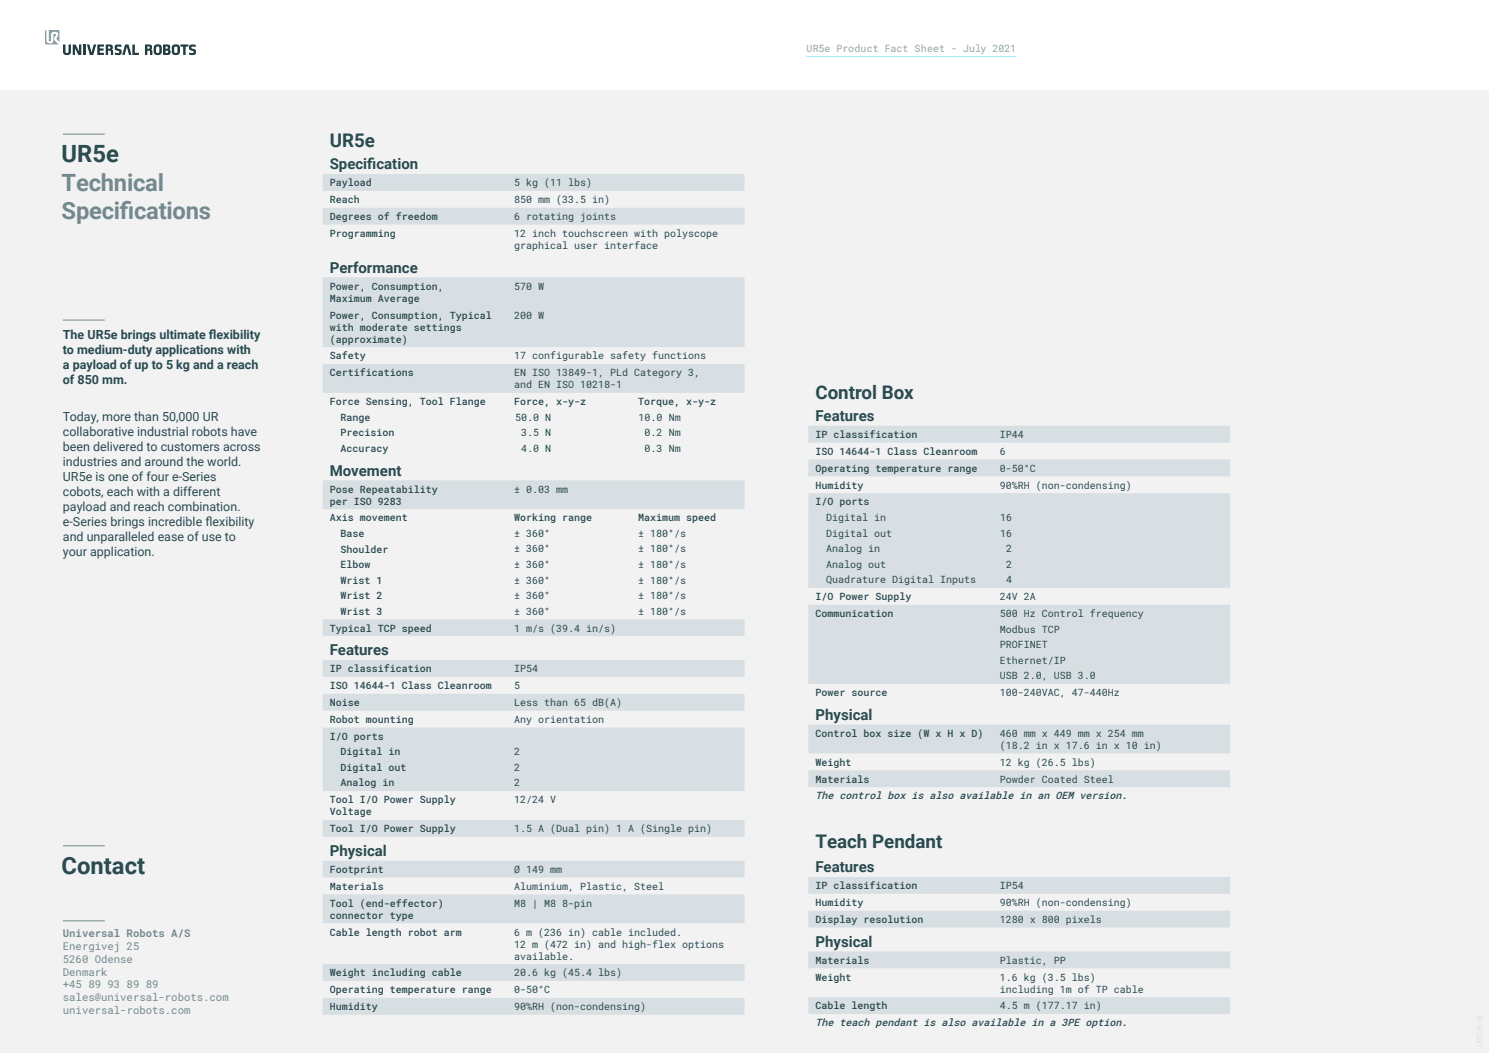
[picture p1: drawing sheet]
<svg xmlns="http://www.w3.org/2000/svg" width="420mm" height="297mm" viewBox="0 0 420 297" stroke-linecap="round" stroke-linejoin="round" font-family="sans-serif">
<defs><g id="words">
<g font-size="6.7" fill="#294a4f">
<text x="17.4" y="45.8">UR5e</text>
<text x="17.4" y="246.5">Contact</text>
</g>
<g font-size="6.7" fill="#74898c">
<text x="17.4" y="53.9">Technical</text>
<text x="17.4" y="61.9">Specif</text>
<text x="33.8" y="61.9">ications</text>
</g>
<g font-size="5.3" fill="#294a4f">
<text x="93" y="41.5">UR5e</text>
<text x="230" y="112.5">Control Box</text>
<text x="230" y="239.3">Teach Pendant</text>
</g>
<g font-size="4.2" fill="#294a4f">
<text x="93" y="47.8">Specif</text>
<text x="103.6" y="47.8">ication</text>
<text x="93" y="76.9">Performance</text>
<text x="230" y="118.8">Features</text>
<text x="93" y="134.2">Movement</text>
<text x="93" y="184.9">Features</text>
<text x="230" y="203.1">Physical</text>
<text x="93" y="241.5">Physical</text>
<text x="230" y="246.1">Features</text>
<text x="230" y="267.1">Physical</text>
</g>
<g font-size="3.5" fill="#294a4f">
<text x="17.7" y="95.5">The UR5e brings ultimate f</text>
<text x="58.9" y="95.5">lexibility</text>
<text x="17.7" y="99.8">to medium-duty applications with</text>
<text x="17.7" y="104">a payload of up to 5 kg and a reach</text>
<text x="17.7" y="108.2">of 850 mm.</text>
<text x="17.7" y="118.8">Today, more than 50,000 UR</text>
<text x="17.7" y="123.1">collaborative industrial robots have</text>
<text x="17.7" y="127.3">been delivered to customers across</text>
<text x="17.7" y="131.5">industries and around the world.</text>
<text x="17.7" y="135.8">UR5e is one of four e-Series</text>
<text x="17.7" y="140">cobots, each with a different</text>
<text x="17.7" y="144.2">payload and reach combination.</text>
<text x="17.7" y="148.5">e-Series brings incredible f</text>
<text x="57.9" y="148.5">lexibility</text>
<text x="17.7" y="152.7">and unparalleled ease of use to</text>
<text x="17.7" y="156.9">your application.</text>
</g>
<g font-size="3" fill="#74898c">
<text x="17.7" y="264.4">Universal Robots A/S</text>
<text x="17.7" y="268">Energivej 25</text>
<text x="17.7" y="271.6">5260 Odense</text>
<text x="17.7" y="275.2">Denmark</text>
<text x="17.7" y="278.8">+45 89 93 89 89</text>
<text x="17.7" y="282.4">sales@universal-robots.com</text>
<text x="17.7" y="286">universal-robots.com</text>
</g>
<g font-size="2.9" fill="#294a4f">
<text x="230" y="225.5">The control box is also available in an OEM version.</text>
<text x="230" y="289.5">The teach pendant is also available in a 3PE option.</text>
</g>
<text font-size="2.8" fill="#94a4a7" x="227.5" y="14.5">UR5e Product Fact Sheet - July 2021</text>
<g font-size="2.8" fill="#294a4f">
<text x="93" y="52.5">Payload</text>
<text x="145" y="52.5">5 kg (11 lbs)</text>
<text x="93" y="57.3">Reach</text>
<text x="145" y="57.3">850 mm (33.5 in)</text>
<text x="93" y="62.1">Degrees of freedom</text>
<text x="145" y="62.1">6 rotating joints</text>
<text x="93" y="66.8">Programming</text>
<text x="145" y="66.8">12 inch touchscreen with polyscope</text>
<text x="145" y="70.2">graphical user interface</text>
<text x="93" y="81.7">Power, Consumption,</text>
<text x="145" y="81.7">570 W</text>
<text x="93" y="85.1">Maximum Average</text>
<text x="93" y="89.8">Power, Consumption, Typical</text>
<text x="145" y="89.8">200 W</text>
<text x="93" y="93.2">with moderate settings</text>
<text x="93" y="96.6">(approximate)</text>
<text x="93" y="101.4">Safety</text>
<text x="145" y="101.4">17 configurable safety functions</text>
<text x="93" y="106.1">Certifications</text>
<text x="145" y="106.1">EN ISO 13849-1, PLd Category 3,</text>
<text x="145" y="109.5">and EN ISO 10218-1</text>
<text x="93" y="114.3">Force Sensing, Tool Flange</text>
<text x="96" y="118.7">Range</text>
<text x="145" y="114.3">Force, x-y-z</text>
<text x="145.3" y="118.7">50.0 N</text>
<text x="180" y="114.3">Torque, x-y-z</text>
<text x="180.1" y="118.6">10.0 Nm</text>
<text x="96" y="123">Precision</text>
<text x="147" y="123">3.5 N</text>
<text x="181.8" y="123">0.2 Nm</text>
<text x="230" y="123.5">IP classification</text>
<text x="282" y="123.5">IP44</text>
<text x="96" y="127.4">Accuracy</text>
<text x="147" y="127.4">4.0 N</text>
<text x="181.8" y="127.4">0.3 Nm</text>
<text x="230" y="128.3">ISO 14644-1 Class Cleanroom</text>
<text x="282" y="128.3">6</text>
<text x="230" y="133.1">Operating temperature range</text>
<text x="230" y="137.8">Humidity</text>
<text x="282" y="133.1">0-50°C</text>
<text x="282" y="137.8">90%RH (non-condensing)</text>
<text x="93" y="138.9">Pose Repeatability</text>
<text x="93" y="142.3">per ISO 9283</text>
<text x="145" y="138.9">± 0.03 mm</text>
<text x="230" y="142.6">I/O ports</text>
<text x="93" y="147.1">Axis movement</text>
<text x="145" y="147.1">Working range</text>
<text x="180" y="147.1">Maximum speed</text>
<text x="233" y="147">Digital in</text>
<text x="282.1" y="147">16</text>
<text x="96" y="151.4">Base</text>
<text x="96" y="155.8">Shoulder</text>
<text x="145" y="151.4">± 360°</text>
<text x="145" y="155.8">± 360°</text>
<text x="180" y="151.4">± 180°/s</text>
<text x="180" y="155.8">± 180°/s</text>
<text x="233" y="151.3">Digital out</text>
<text x="233" y="155.7">Analog in</text>
<text x="282.1" y="151.3">16</text>
<text x="283.8" y="155.7">2</text>
<text x="96" y="160.2">Elbow</text>
<text x="145" y="160.2">± 360°</text>
<text x="180" y="160.2">± 180°/s</text>
<text x="233" y="160.1">Analog out</text>
<text x="283.8" y="160.1">2</text>
<text x="96" y="164.6">Wrist 1</text>
<text x="145" y="164.6">± 360°</text>
<text x="180" y="164.6">± 180°/s</text>
<text x="233" y="164.5">Quadrature Digital Inputs</text>
<text x="283.8" y="164.5">4</text>
<text x="96" y="169">Wrist 2</text>
<text x="96" y="173.4">Wrist 3</text>
<text x="145" y="169">± 360°</text>
<text x="145" y="173.4">± 360°</text>
<text x="180" y="169">± 180°/s</text>
<text x="180" y="173.4">± 180°/s</text>
<text x="230" y="169.3">I/O Power Supply</text>
<text x="282" y="169.3">24V 2A</text>
<text x="93" y="178.1">Typical TCP speed</text>
<text x="145" y="178.1">1 m/s (39.4 in/s)</text>
<text x="230" y="174">Communication</text>
<text x="282" y="174">500 Hz Control frequency</text>
<text x="282" y="178.4">Modbus TCP</text>
<text x="282" y="182.8">PROFINET</text>
<text x="93" y="189.6">IP classification</text>
<text x="145" y="189.6">IP54</text>
<text x="282" y="187.2">Ethernet/IP</text>
<text x="282" y="191.6">USB 2.0, USB 3.0</text>
<text x="93" y="194.4">ISO 14644-1 Class Cleanroom</text>
<text x="145" y="194.4">5</text>
<text x="230" y="196.3">Power source</text>
<text x="282" y="196.3">100-240VAC, 47-440Hz</text>
<text x="93" y="199.1">Noise</text>
<text x="93" y="203.9">Robot mounting</text>
<text x="145" y="199.1">Less than 65 dB(A)</text>
<text x="145" y="203.9">Any orientation</text>
<text x="93" y="208.7">I/O ports</text>
<text x="230" y="207.8">Control box size (W x H x D)</text>
<text x="282" y="207.8">460 mm x 449 mm x 254 mm</text>
<text x="96" y="213.1">Digital in</text>
<text x="145" y="213">2</text>
<text x="230" y="216">Weight</text>
<text x="282" y="211.2">(18.2 in x 17.6 in x 10 in)</text>
<text x="282" y="216">12 kg (26.5 lbs)</text>
<text x="96" y="217.4">Digital out</text>
<text x="96" y="221.8">Analog in</text>
<text x="145" y="217.4">2</text>
<text x="145" y="221.8">2</text>
<text x="230" y="220.7">Materials</text>
<text x="282" y="220.7">Powder Coated Steel</text>
<text x="93" y="226.6">Tool I/O Power Supply</text>
<text x="145" y="226.6">12/24 V</text>
<text x="93" y="230">Voltage</text>
<text x="93" y="234.7">Tool I/O Power Supply</text>
<text x="145" y="234.7">1.5 A (Dual pin) 1 A (Single pin)</text>
<text x="93" y="246.2">Footprint</text>
<text x="93" y="251">Materials</text>
<text x="145" y="246.2">Ø 149 mm</text>
<text x="145" y="251">Aluminium, Plastic, Steel</text>
<text x="230" y="250.8">IP classification</text>
<text x="282" y="250.8">IP54</text>
<text x="93" y="255.7">Tool (end-effector)</text>
<text x="145" y="255.7">M8 | M8 8-pin</text>
<text x="230" y="255.6">Humidity</text>
<text x="282" y="255.6">90%RH (non-condensing)</text>
<text x="93" y="259.1">connector type</text>
<text x="93" y="263.9">Cable length robot arm</text>
<text x="145" y="263.9">6 m (236 in) cable included.</text>
<text x="230" y="260.3">Display resolution</text>
<text x="282" y="260.3">1280 x 800 pixels</text>
<text x="145" y="267.3">12 m (472 in) and high-flex options</text>
<text x="93" y="275.4">Weight including cable</text>
<text x="145" y="270.7">available.</text>
<text x="145" y="275.4">20.6 kg (45.4 lbs)</text>
<text x="230" y="271.8">Materials</text>
<text x="282" y="271.8">Plastic, PP</text>
<text x="93" y="280.2">Operating temperature range</text>
<text x="145" y="280.2">0-50°C</text>
<text x="230" y="276.6">Weight</text>
<text x="282" y="276.6">1.6 kg (3.5 lbs)</text>
<text x="282" y="280">including 1m of TP cable</text>
<text x="93" y="284.9">Humidity</text>
<text x="145" y="284.9">90%RH (non-condensing)</text>
<text x="230" y="284.7">Cable length</text>
<text x="282" y="284.7">4.5 m (177.17 in)</text>
</g>
</g></defs>
<path d="M-.1 25.5h420.1v271.6h-420.1z" fill="#f2f2f3"/>
<g fill="#1d1d1b">
<path d="M17.8 12.6h.7v2a.45 .45 0 0 0 .4 .3 .45 .45 0 0 0 .4-.3v-2h.7v2a1.13 1.13 0 0 1-1.1 .9 1.13 1.13 0 0 1-1.1-.9z"/>
<path d="M20.5 12.6h.8l1 2v-2h.6v2.9h-.8l-.9-1.9v1.9h-.7z"/>
<path d="M23.5 12.6h.6v2.9h-.6z"/>
<path d="M24.5 12.6h.7l.6 2.3 .6-2.3h.7l-.8 2.9h-.9z"/>
<path d="M27.5 12.6h1.8v.5h-1.2v.6h1.1v.6h-1.1v.6h1.2v.6h-1.8z"/>
<path d="M37.4 12.6h.6v2.3h1.2v.6h-1.8z"/>
<path d="M50.9 12.6h2.2v.5h-.8v2.4h-.6v-2.4h-.8z"/>
<path d="M35.3 12.6h.9l.9 2.9h-.7l-.6-2.3-.6 2.3h-.7z"/>
<path d="M32.6 12.7l.6-.1 1 .1v.5l-.8-.1a.34 .34 0 0 0-.4 .4 .34 .34 0 0 0 .5 .3 .94 .94 0 0 1 .8 1.2 .94 .94 0 0 1-1.4 .5l-.5-.1v-.6l.9 .2a.36 .36 0 0 0 .4-.4 .36 .36 0 0 0-.5-.3 .9 .9 0 0 1-.8-.6 .9 .9 0 0 1 .2-1z"/>
<path d="M53.5 12.7l.6-.1 1.1 .1v.5l-.9-.1a.34 .34 0 0 0-.3 .4 .34 .34 0 0 0 .4 .3 .94 .94 0 0 1 .8 1.2 .94 .94 0 0 1-1.3 .5l-.5-.1v-.6l.8 .2a.36 .36 0 0 0 .4-.4 .36 .36 0 0 0-.5-.3 .9 .9 0 0 1-.8-.6 .9 .9 0 0 1 .2-1z"/>
<path d="M44.1 13.2l-.1 1.4a.49 .49 0 0 0 .5 .3 .49 .49 0 0 0 .5-.3l-.1-1.3-.2-.2zM43.6 12.8l.7-.3a1.03 1.03 0 0 1 1.3 .9v1.2a1.16 1.16 0 0 1-1.1 .9 1.16 1.16 0 0 1-1.1-.9v-1.4z"/>
<path d="M46.7 14.3v.7h.4a.34 .34 0 0 0 .4-.3 .34 .34 0 0 0-.3-.4zM46.7 13.1v.7l.6-.1v-.6zM46 12.6h1.2a.76 .76 0 0 1 .8 .5 .76 .76 0 0 1-.3 .9 .81 .81 0 0 1 .4 .9 .81 .81 0 0 1-.8 .6h-1.3z"/>
<path d="M49.2 13.2l-.1 1.4a.49 .49 0 0 0 .5 .3 .49 .49 0 0 0 .5-.3l-.1-1.3-.2-.2zM48.7 12.8l.7-.3a1.03 1.03 0 0 1 1.3 .9v1.2a1.16 1.16 0 0 1-1.1 .9 1.16 1.16 0 0 1-1.1-.9v-1.4z"/>
<path d="M29.8 12.6v2.9h.7v-1.2l.7 .1 .1 1.1h.6v-1.2l-.4-.3a.77 .77 0 0 0 .3-.9 .77 .77 0 0 0-.8-.5zM30.5 13.1h.6v.6l-.6 .1z"/>
<path d="M40.9 12.6v2.9h.7v-1.2l.7 .1v1.1h.7v-1.2l-.4-.3a.77 .77 0 0 0 .2-.9 .77 .77 0 0 0-.8-.5zM41.6 13.1h.6v.6l-.6 .1z"/>
</g>
<g fill="#56a0d3">
<path d="M12.7 8.6l.4-.1v2.9a.95 .95 0 0 0 1 .8 .95 .95 0 0 0 .9-.8v-1.6a.39 .39 0 0 1 .5-.3 .39 .39 0 0 1 .3 .5 1.06 1.06 0 0 0-.3 1.5l1.1 1h-3.6l-.3-.1z"/>
<path d="M13.7 8.5h2.7l.3 .1 .1 3.3-.9-1 .5-1.2a.98 .98 0 0 0-1-.8 .98 .98 0 0 0-.9 .9v1.6a.38 .38 0 0 1-.4 .3 .38 .38 0 0 1-.4-.3z"/>
</g>
<path d="M13.1 8.5h.6v2.9a.38 .38 0 0 0 .4 .3 .38 .38 0 0 0 .4-.3v-1.6a.98 .98 0 0 1 .9-.9 .98 .98 0 0 1 1 .9l-.5 1.1 .9 1-.1 .5-.1 .1-1.1-1a1.25 1.25 0 0 1 .3-1.7 .4 .4 0 0 0-.4-.3 .4 .4 0 0 0-.4 .3v1.6a.95 .95 0 0 1-.9 .8 .95 .95 0 0 1-1-.8z" fill="#fff"/>
<path d="M227.5 15.9h59.2" fill="none" stroke="#9beef7" stroke-width=".28"/>
<path d="M17.7 37.8h11.9M17.7 90.3h11.9M17.7 238.6h11.9M17.7 259.7h11.9" fill="none" stroke="#74898c" stroke-width=".28"/>
<g fill="#d8dfe3">
<path d="M91 49.1h54v4.7h-54zM145 49.1h65v4.7h-65zM91 58.6h54v4.8h-54zM145 58.6h65v4.8h-65zM91 78.2h54v8.2h-54zM145 78.2h65v8.2h-65zM91 86.4h54v11.5h-54zM145 86.4h65v11.5h-65zM91 102.7h54v8.1h-54zM145 102.7h65v8.1h-65zM91 135.5h54v8.1h-54zM145 135.5h65v8.1h-65zM91 174.7h54v4.7h-54zM145 174.7h65v4.7h-65zM91 186.2h54v4.7h-54zM145 186.2h65v4.7h-65zM91 195.7h54v4.7h-54zM145 195.7h65v4.7h-65zM91 205.2h54v17.9h-54zM145 205.2h65v17.9h-65zM91 231.3h54v4.7h-54zM145 231.3h65v4.7h-65zM91 242.8h54v4.7h-54zM145 242.8h65v4.7h-65zM91 252.3h54v8.1h-54zM145 252.3h65v8.1h-65zM91 271.9h54v4.8h-54zM145 271.9h65v4.8h-65zM91 281.5h54v4.7h-54zM145 281.5h65v4.7h-65z"/>
<path d="M228 120.1h54v4.7h-54zM282 120.1h65v4.7h-65zM228 129.6h54v4.8h-54zM282 129.6h65v4.8h-65zM228 139.1h54v26.7h-54zM282 139.1h65v26.7h-65zM228 170.6h54v22.3h-54zM282 170.6h65v22.3h-65zM228 204.4h54v8.1h-54zM282 204.4h65v8.1h-65zM228 217.3h54v4.7h-54zM282 217.3h65v4.7h-65zM228 247.4h54v4.7h-54zM282 247.4h65v4.7h-65zM228 256.9h54v4.7h-54zM282 256.9h65v4.7h-65zM228 268.4h54v4.7h-54zM282 268.4h65v4.7h-65zM228 281.3h54v4.7h-54zM282 281.3h65v4.7h-65z"/>
</g>
<use href="#words"/>
</svg>
